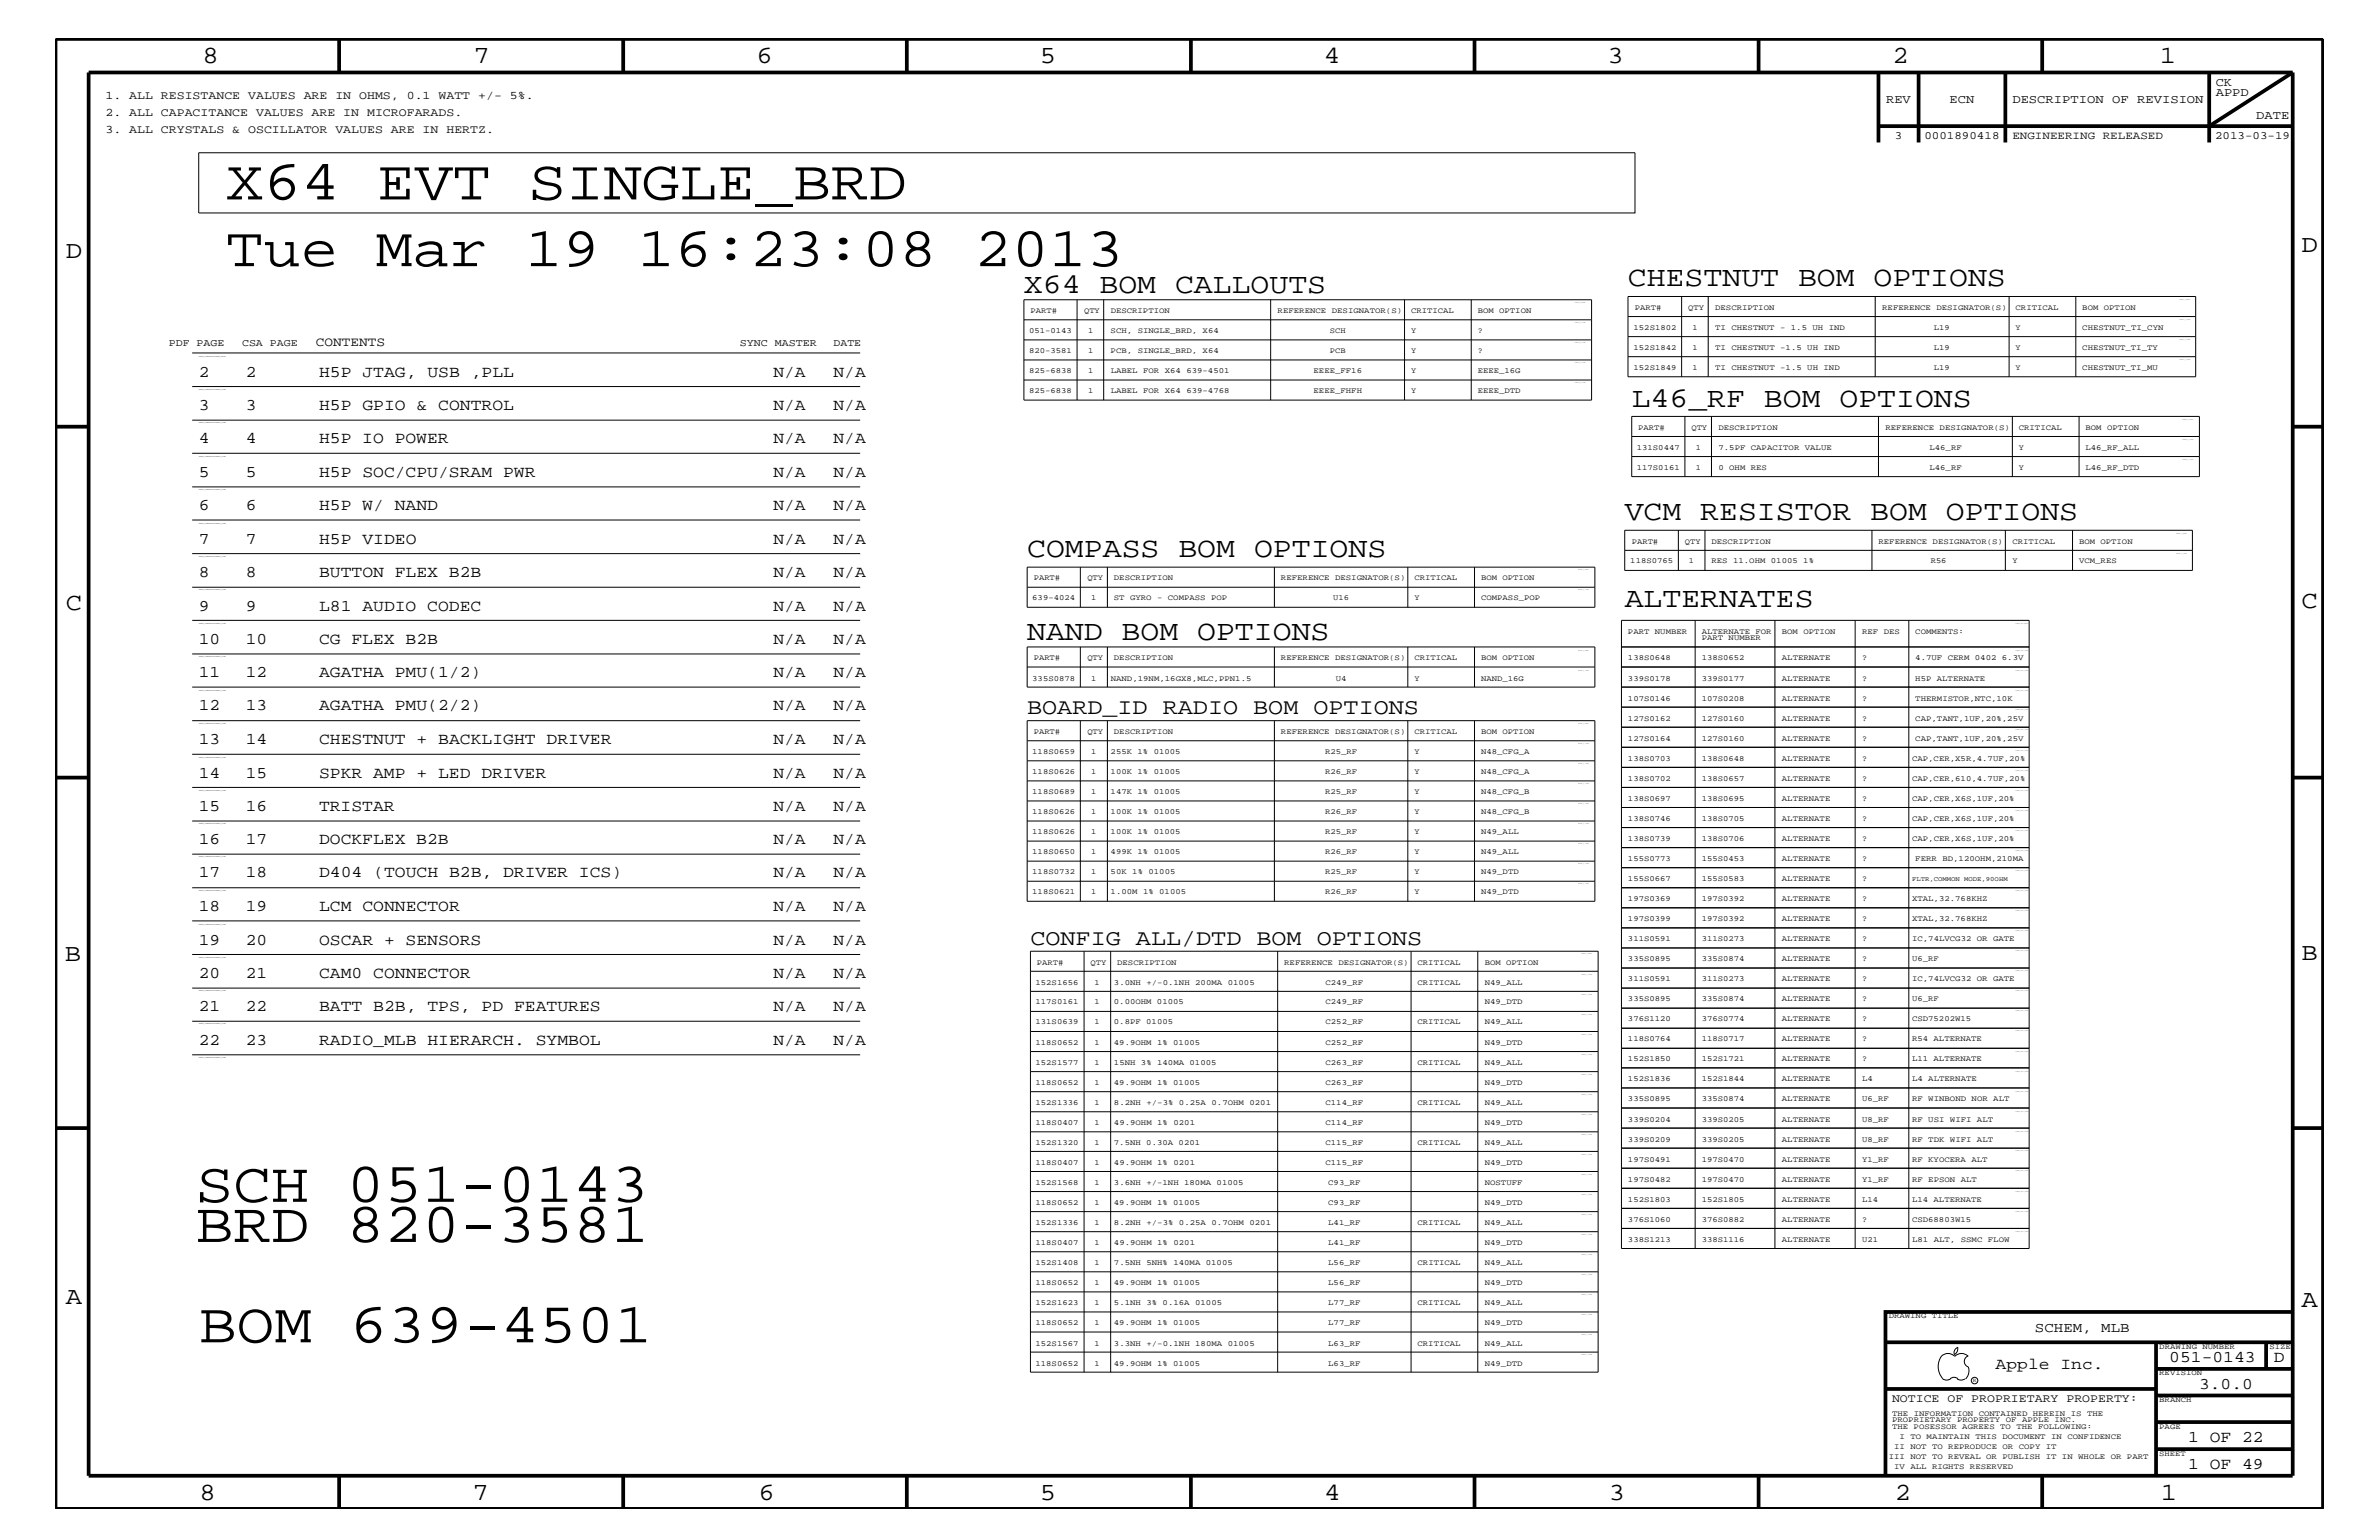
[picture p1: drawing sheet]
<svg xmlns="http://www.w3.org/2000/svg" width="432mm" height="279mm" viewBox="0 0 432 279" stroke-linecap="round" stroke-linejoin="round" font-family="sans-serif">
<defs><g id="words">
<g font-size="10.3">
<text x="41" y="36.2">X64 EVT SINGLE_BRD</text>
<text x="35.5" y="218">SCH 051-0143</text>
<text x="35.5" y="225.3">BRD 820-3581</text>
<text x="36.1" y="243.5">BOM 639-4501</text>
</g>
<text font-size="10.2" x="41" y="48.3">Tue Mar 19 16:23:08 2013</text>
<g font-size="5.2">
<text x="185.8" y="53.2">X64 BOM CALLOUTS</text>
<text x="295.5" y="51.9">CHESTNUT BOM OPTIONS</text>
<text x="296.2" y="73.8">L46_RF BOM OPTIONS</text>
<text x="294.9" y="94.3">VCM RESISTOR BOM OPTIONS</text>
<text x="186.4" y="101">COMPASS BOM OPTIONS</text>
<text x="294.9" y="110.2">ALTERNATES</text>
<text x="186.4" y="116.2">NAND BOM OPTIONS</text>
</g>
<g font-size="4.5">
<text x="36.7" y="11.5">8</text>
<text x="85.9" y="11.5">7</text>
<text x="137.3" y="11.5">6</text>
<text x="188.7" y="11.5">5</text>
<text x="240.3" y="11.5">4</text>
<text x="291.8" y="11.5">3</text>
<text x="343.5" y="11.5">2</text>
<text x="392" y="11.5">1</text>
<text x="11.9" y="46.8">D</text>
<text x="417.7" y="45.7">D</text>
<text x="11.9" y="110.6">C</text>
<text x="417.7" y="110.3">C</text>
<text x="11.8" y="174.3">B</text>
<text x="417.7" y="174.2">B</text>
<text x="11.9" y="236.7">A</text>
<text x="417.7" y="237.1">A</text>
<text x="36.2" y="272.1">8</text>
<text x="85.8" y="272.1">7</text>
<text x="137.7" y="272.1">6</text>
<text x="188.7" y="272.1">5</text>
<text x="240.4" y="272.1">4</text>
<text x="292" y="272.1">3</text>
<text x="343.9" y="272.1">2</text>
<text x="392.2" y="272.1">1</text>
</g>
<g font-size="4.1">
<text x="186.4" y="129.6">BOARD_ID RADIO BOM OPTIONS</text>
<text x="187" y="171.4">CONFIG ALL/DTD BOM OPTIONS</text>
</g>
<g font-size="3">
<text x="36.1" y="68.4">2</text>
<text x="44.6" y="68.4">2</text>
<text x="57.9" y="68.4">H5P JTAG, USB ,PLL</text>
<text x="140.4" y="68.4">N/A</text>
<text x="151.3" y="68.4">N/A</text>
<text x="36.1" y="74.4">3</text>
<text x="44.6" y="74.4">3</text>
<text x="57.9" y="74.4">H5P GPIO &amp; CONTROL</text>
<text x="140.4" y="74.4">N/A</text>
<text x="151.3" y="74.4">N/A</text>
<text x="36.1" y="80.5">4</text>
<text x="44.6" y="80.5">4</text>
<text x="57.9" y="80.5">H5P IO POWER</text>
<text x="140.4" y="80.5">N/A</text>
<text x="151.3" y="80.5">N/A</text>
<text x="36.1" y="86.5">5</text>
<text x="44.6" y="86.5">5</text>
<text x="57.9" y="86.5">H5P SOC/CPU/SRAM PWR</text>
<text x="140.4" y="86.5">N/A</text>
<text x="151.3" y="86.5">N/A</text>
<text x="36.1" y="92.6">6</text>
<text x="44.6" y="92.6">6</text>
<text x="57.9" y="92.6">H5P W/ NAND</text>
<text x="140.4" y="92.6">N/A</text>
<text x="151.3" y="92.6">N/A</text>
<text x="36.1" y="98.7">7</text>
<text x="44.6" y="98.7">7</text>
<text x="57.9" y="98.7">H5P VIDEO</text>
<text x="140.4" y="98.7">N/A</text>
<text x="151.3" y="98.7">N/A</text>
<text x="36.1" y="104.7">8</text>
<text x="44.6" y="104.7">8</text>
<text x="57.9" y="104.7">BUTTON FLEX B2B</text>
<text x="140.4" y="104.7">N/A</text>
<text x="151.3" y="104.7">N/A</text>
<text x="36.1" y="110.8">9</text>
<text x="44.6" y="110.8">9</text>
<text x="57.9" y="110.8">L81 AUDIO CODEC</text>
<text x="140.4" y="110.8">N/A</text>
<text x="151.3" y="110.8">N/A</text>
<text x="36.1" y="116.8">10</text>
<text x="44.6" y="116.8">10</text>
<text x="57.9" y="116.8">CG FLEX B2B</text>
<text x="140.4" y="116.8">N/A</text>
<text x="151.3" y="116.8">N/A</text>
<text x="36.1" y="122.9">11</text>
<text x="44.6" y="122.9">12</text>
<text x="57.9" y="122.9">AGATHA PMU(1/2)</text>
<text x="140.4" y="122.9">N/A</text>
<text x="151.3" y="122.9">N/A</text>
<text x="36.1" y="128.9">12</text>
<text x="44.6" y="128.9">13</text>
<text x="57.9" y="128.9">AGATHA PMU(2/2)</text>
<text x="140.4" y="128.9">N/A</text>
<text x="151.3" y="128.9">N/A</text>
<text x="36.1" y="135">13</text>
<text x="44.6" y="135">14</text>
<text x="57.9" y="135">CHESTNUT + BACKLIGHT DRIVER</text>
<text x="140.4" y="135">N/A</text>
<text x="151.3" y="135">N/A</text>
<text x="36.1" y="141.1">14</text>
<text x="44.6" y="141.1">15</text>
<text x="57.9" y="141.1">SPKR AMP + LED DRIVER</text>
<text x="140.4" y="141.1">N/A</text>
<text x="151.3" y="141.1">N/A</text>
<text x="36.1" y="147.1">15</text>
<text x="44.6" y="147.1">16</text>
<text x="57.9" y="147.1">TRISTAR</text>
<text x="140.4" y="147.1">N/A</text>
<text x="151.3" y="147.1">N/A</text>
<text x="36.1" y="153.2">16</text>
<text x="44.6" y="153.2">17</text>
<text x="57.9" y="153.2">DOCKFLEX B2B</text>
<text x="140.4" y="153.2">N/A</text>
<text x="151.3" y="153.2">N/A</text>
<text x="36.1" y="159.2">17</text>
<text x="44.6" y="159.2">18</text>
<text x="57.9" y="159.2">D404 (TOUCH B2B, DRIVER ICS)</text>
<text x="140.4" y="159.2">N/A</text>
<text x="151.3" y="159.2">N/A</text>
<text x="36.1" y="165.3">18</text>
<text x="44.6" y="165.3">19</text>
<text x="57.9" y="165.3">LCM CONNECTOR</text>
<text x="140.4" y="165.3">N/A</text>
<text x="151.3" y="165.3">N/A</text>
<text x="36.1" y="171.4">19</text>
<text x="44.6" y="171.4">20</text>
<text x="57.9" y="171.4">OSCAR + SENSORS</text>
<text x="140.4" y="171.4">N/A</text>
<text x="151.3" y="171.4">N/A</text>
<text x="36.1" y="177.4">20</text>
<text x="44.6" y="177.4">21</text>
<text x="57.9" y="177.4">CAM0 CONNECTOR</text>
<text x="140.4" y="177.4">N/A</text>
<text x="151.3" y="177.4">N/A</text>
<text x="36.1" y="183.5">21</text>
<text x="44.6" y="183.5">22</text>
<text x="57.9" y="183.5">BATT B2B, TPS, PD FEATURES</text>
<text x="140.4" y="183.5">N/A</text>
<text x="151.3" y="183.5">N/A</text>
<text x="36.1" y="189.5">22</text>
<text x="44.6" y="189.5">23</text>
<text x="57.9" y="189.5">RADIO_MLB HIERARCH. SYMBOL</text>
<text x="140.4" y="189.5">N/A</text>
<text x="151.3" y="189.5">N/A</text>
<text x="362.2" y="248.4">Apple Inc.</text>
<text x="393.7" y="247.1">051-0143</text>
<text x="399.2" y="252">3.0.0</text>
<text x="412.7" y="247.1">D</text>
<text x="397.2" y="261.6">1 OF 22</text>
<text x="397.2" y="266.6">1 OF 49</text>
</g>
<text font-size="2.5" x="369.4" y="241.7">SCHEM, MLB</text>
<text font-size="2.4" x="57.3" y="62.9">CONTENTS</text>
<g font-size="2.2">
<text x="402.2" y="17.4">APPD</text>
<text x="402.2" y="15.6">CK</text>
<text x="342.3" y="18.7">REV</text>
<text x="353.9" y="18.7">ECN</text>
<text x="365.3" y="18.7">DESCRIPTION OF REVISION</text>
<text x="409.5" y="21.6">DATE</text>
</g>
<g font-size="2.1">
<text x="19.1" y="18">1. ALL RESISTANCE VALUES ARE IN OHMS, 0.1 WATT +/- 5%.</text>
<text x="19.1" y="21">2. ALL CAPACITANCE VALUES ARE IN MICROFARADS.</text>
<text x="19.1" y="24.1">3. ALL CRYSTALS &amp; OSCILLATOR VALUES ARE IN HERTZ.</text>
<text x="343.4" y="254.4">NOTICE OF PROPRIETARY PROPERTY:</text>
</g>
<g font-size="2">
<text x="343.9" y="25.3">3</text>
<text x="349.3" y="25.3">0001890418</text>
<text x="365.3" y="25.3">ENGINEERING RELEASED</text>
<text x="402" y="25.3">2013-03-19</text>
</g>
<g font-size="1.9">
<text x="30.6" y="62.9">PDF PAGE</text>
<text x="43.9" y="62.9">CSA PAGE</text>
<text x="134.3" y="62.9">SYNC MASTER</text>
<text x="151.3" y="62.9">DATE</text>
</g>
<g font-size="1.4">
<text x="187" y="56.8">PART#</text>
<text x="196.8" y="56.8">QTY</text>
<text x="201.6" y="56.8">DESCRIPTION</text>
<text x="231.9" y="56.8">REFERENCE DESIGNATOR(S)</text>
<text x="256.1" y="56.8">CRITICAL</text>
<text x="268.2" y="56.8">BOM OPTION</text>
<text x="296.5" y="59.8">152S1802</text>
<text x="296.8" y="56.2">PART#</text>
<text x="306.4" y="56.2">QTY</text>
<text x="307.2" y="59.8">1</text>
<text x="311.3" y="56.2">DESCRIPTION</text>
<text x="311.3" y="59.8">TI CHESTNUT - 1.5 UH IND</text>
<text x="341.6" y="56.2">REFERENCE DESIGNATOR(S)</text>
<text x="351" y="59.8">L19</text>
<text x="365.8" y="56.2">CRITICAL</text>
<text x="365.8" y="59.8">Y</text>
<text x="378" y="56.2">BOM OPTION</text>
<text x="378" y="59.8">CHESTNUT_TI_CYN</text>
<text x="186.8" y="60.4">051-0143</text>
<text x="186.8" y="64">820-3581</text>
<text x="197.5" y="60.4">1</text>
<text x="197.5" y="64">1</text>
<text x="201.6" y="60.4">SCH, SINGLE_BRD, X64</text>
<text x="201.6" y="64">PCB, SINGLE_BRD, X64</text>
<text x="241.4" y="60.4">SCH</text>
<text x="241.4" y="64">PCB</text>
<text x="256.1" y="60.4">Y</text>
<text x="256.1" y="64">Y</text>
<text x="268.2" y="60.4">?</text>
<text x="268.2" y="64">?</text>
<text x="296.5" y="63.4">152S1842</text>
<text x="307.2" y="63.4">1</text>
<text x="311.3" y="63.4">TI CHESTNUT -1.5 UH IND</text>
<text x="351" y="63.4">L19</text>
<text x="365.8" y="63.4">Y</text>
<text x="378" y="63.4">CHESTNUT_TI_TY</text>
<text x="186.8" y="67.7">825-6838</text>
<text x="186.8" y="71.3">825-6838</text>
<text x="197.5" y="67.7">1</text>
<text x="197.5" y="71.3">1</text>
<text x="201.6" y="67.7">LABEL FOR X64 639-4501</text>
<text x="201.6" y="71.3">LABEL FOR X64 639-4768</text>
<text x="238.4" y="67.7">EEEE_FF16</text>
<text x="238.4" y="71.3">EEEE_FHFH</text>
<text x="256.1" y="67.7">Y</text>
<text x="256.1" y="71.3">Y</text>
<text x="268.2" y="67.7">EEEE_16G</text>
<text x="268.2" y="71.3">EEEE_DTD</text>
<text x="296.5" y="67.1">152S1849</text>
<text x="307.2" y="67.1">1</text>
<text x="311.3" y="67.1">TI CHESTNUT -1.5 UH IND</text>
<text x="351" y="67.1">L19</text>
<text x="365.8" y="67.1">Y</text>
<text x="378" y="67.1">CHESTNUT_TI_MU</text>
<text x="297.1" y="81.6">131S0447</text>
<text x="297.3" y="78">PART#</text>
<text x="307" y="78">QTY</text>
<text x="307.8" y="81.6">1</text>
<text x="311.9" y="81.6">7.5PF CAPACITOR VALUE</text>
<text x="311.9" y="78">DESCRIPTION</text>
<text x="342.2" y="78">REFERENCE DESIGNATOR(S)</text>
<text x="350.2" y="81.6">L46_RF</text>
<text x="366.4" y="78">CRITICAL</text>
<text x="366.4" y="81.6">Y</text>
<text x="378.5" y="78">BOM OPTION</text>
<text x="378.5" y="81.6">L46_RF_ALL</text>
<text x="297.1" y="85.3">117S0161</text>
<text x="307.8" y="85.3">1</text>
<text x="311.9" y="85.3">0 OHM RES</text>
<text x="350.2" y="85.3">L46_RF</text>
<text x="366.4" y="85.3">Y</text>
<text x="378.5" y="85.3">L46_RF_DTD</text>
<text x="296.2" y="98.7">PART#</text>
<text x="305.8" y="98.7">QTY</text>
<text x="310.6" y="98.7">DESCRIPTION</text>
<text x="341" y="98.7">REFERENCE DESIGNATOR(S)</text>
<text x="365.3" y="98.7">CRITICAL</text>
<text x="377.4" y="98.7">BOM OPTION</text>
<text x="187.6" y="105.3">PART#</text>
<text x="197.4" y="105.3">QTY</text>
<text x="202.2" y="105.3">DESCRIPTION</text>
<text x="232.5" y="105.3">REFERENCE DESIGNATOR(S)</text>
<text x="256.7" y="105.3">CRITICAL</text>
<text x="268.8" y="105.3">BOM OPTION</text>
<text x="295.9" y="102.2">118S0765</text>
<text x="306.5" y="102.2">1</text>
<text x="310.6" y="102.2">RES 11.OHM 01005 1%</text>
<text x="350.4" y="102.2">R56</text>
<text x="365.3" y="102.2">Y</text>
<text x="377.4" y="102.2">VCM_RES</text>
<text x="187.4" y="108.9">639-4024</text>
<text x="198.1" y="108.9">1</text>
<text x="202.2" y="108.9">ST GYRO - COMPASS POP</text>
<text x="242" y="108.9">U16</text>
<text x="256.7" y="108.9">Y</text>
<text x="268.8" y="108.9">COMPASS_POP</text>
<text x="187.6" y="119.8">PART#</text>
<text x="197.4" y="119.8">QTY</text>
<text x="202.2" y="119.8">DESCRIPTION</text>
<text x="232.5" y="119.8">REFERENCE DESIGNATOR(S)</text>
<text x="256.7" y="119.8">CRITICAL</text>
<text x="268.8" y="119.8">BOM OPTION</text>
<text x="295.5" y="119.8">138S0648</text>
<text x="295.5" y="115">PART NUMBER</text>
<text x="308.9" y="119.8">138S0652</text>
<text x="308.9" y="116.2">PART NUMBER</text>
<text x="308.9" y="115">ALTERNATE FOR</text>
<text x="323.4" y="115">BOM OPTION</text>
<text x="323.4" y="119.8">ALTERNATE</text>
<text x="338" y="115">REF DES</text>
<text x="338" y="119.8">?</text>
<text x="347.6" y="119.8">4.7UF CERM 0402 6.3V</text>
<text x="347.6" y="115">COMMENTS:</text>
<text x="187.4" y="123.5">335S0878</text>
<text x="198.1" y="123.5">1</text>
<text x="201.6" y="123.5">NAND,19NM,16GX8,MLC,PPN1.5</text>
<text x="242.4" y="123.5">U4</text>
<text x="256.7" y="123.5">Y</text>
<text x="268.8" y="123.5">NAND_16G</text>
<text x="295.5" y="123.5">339S0178</text>
<text x="308.9" y="123.5">339S0177</text>
<text x="323.4" y="123.5">ALTERNATE</text>
<text x="338" y="123.5">?</text>
<text x="347.6" y="123.5">H5P ALTERNATE</text>
<text x="295.5" y="130.8">127S0162</text>
<text x="295.5" y="127.1">107S0146</text>
<text x="308.9" y="130.8">127S0160</text>
<text x="308.9" y="127.1">107S0208</text>
<text x="323.4" y="130.8">ALTERNATE</text>
<text x="323.4" y="127.1">ALTERNATE</text>
<text x="338" y="130.8">?</text>
<text x="338" y="127.1">?</text>
<text x="347.6" y="130.8">CAP,TANT,1UF,20%,25V</text>
<text x="347.6" y="127.1">THERMISTOR,NTC,10K</text>
<text x="187.4" y="136.8">118S0659</text>
<text x="187.6" y="133.2">PART#</text>
<text x="197.4" y="133.2">QTY</text>
<text x="198.1" y="136.8">1</text>
<text x="201.6" y="136.8">255K 1% 01005</text>
<text x="202.2" y="133.2">DESCRIPTION</text>
<text x="232.5" y="133.2">REFERENCE DESIGNATOR(S)</text>
<text x="240.5" y="136.8">R25_RF</text>
<text x="256.7" y="133.2">CRITICAL</text>
<text x="256.7" y="136.8">Y</text>
<text x="268.8" y="133.2">BOM OPTION</text>
<text x="268.8" y="136.8">N48_CFG_A</text>
<text x="295.5" y="134.4">127S0164</text>
<text x="308.9" y="134.4">127S0160</text>
<text x="323.4" y="134.4">ALTERNATE</text>
<text x="338" y="134.4">?</text>
<text x="347.6" y="134.4">CAP,TANT,1UF,20%,25V</text>
<text x="187.4" y="140.4">118S0626</text>
<text x="198.1" y="140.4">1</text>
<text x="201.6" y="140.4">100K 1% 01005</text>
<text x="240.5" y="140.4">R26_RF</text>
<text x="256.7" y="140.4">Y</text>
<text x="268.8" y="140.4">N48_CFG_A</text>
<text x="295.5" y="138">138S0703</text>
<text x="295.5" y="141.7">138S0702</text>
<text x="308.9" y="138">138S0648</text>
<text x="308.9" y="141.7">138S0657</text>
<text x="323.4" y="138">ALTERNATE</text>
<text x="323.4" y="141.7">ALTERNATE</text>
<text x="338" y="138">?</text>
<text x="338" y="141.7">?</text>
<text x="347" y="138">CAP,CER,X5R,4.7UF,20%</text>
<text x="347" y="141.7">CAP,CER,610,4.7UF,20%</text>
<text x="187.4" y="144">118S0689</text>
<text x="187.4" y="147.7">118S0626</text>
<text x="198.1" y="144">1</text>
<text x="198.1" y="147.7">1</text>
<text x="201.6" y="144">147K 1% 01005</text>
<text x="201.6" y="147.7">100K 1% 01005</text>
<text x="240.5" y="144">R25_RF</text>
<text x="240.5" y="147.7">R26_RF</text>
<text x="256.7" y="144">Y</text>
<text x="256.7" y="147.7">Y</text>
<text x="268.8" y="144">N48_CFG_B</text>
<text x="268.8" y="147.7">N48_CFG_B</text>
<text x="295.5" y="149">138S0746</text>
<text x="295.5" y="145.3">138S0697</text>
<text x="308.9" y="149">138S0705</text>
<text x="308.9" y="145.3">138S0695</text>
<text x="323.4" y="149">ALTERNATE</text>
<text x="323.4" y="145.3">ALTERNATE</text>
<text x="338" y="149">?</text>
<text x="338" y="145.3">?</text>
<text x="347" y="149">CAP,CER,X6S,1UF,20%</text>
<text x="347" y="145.3">CAP,CER,X6S,1UF,20%</text>
<text x="187.4" y="155">118S0650</text>
<text x="187.4" y="151.3">118S0626</text>
<text x="198.1" y="151.3">1</text>
<text x="198.1" y="155">1</text>
<text x="201.6" y="151.3">100K 1% 01005</text>
<text x="201.6" y="155">499K 1% 01005</text>
<text x="240.5" y="151.3">R25_RF</text>
<text x="240.5" y="155">R26_RF</text>
<text x="256.7" y="151.3">Y</text>
<text x="256.7" y="155">Y</text>
<text x="268.8" y="151.3">N49_ALL</text>
<text x="268.8" y="155">N49_ALL</text>
<text x="295.5" y="152.6">138S0739</text>
<text x="308.9" y="152.6">138S0706</text>
<text x="323.4" y="152.6">ALTERNATE</text>
<text x="338" y="152.6">?</text>
<text x="347" y="152.6">CAP,CER,X6S,1UF,20%</text>
<text x="187.4" y="158.6">118S0732</text>
<text x="198.1" y="158.6">1</text>
<text x="201.6" y="158.6">50K 1% 01005</text>
<text x="240.5" y="158.6">R25_RF</text>
<text x="256.7" y="158.6">Y</text>
<text x="268.8" y="158.6">N49_DTD</text>
<text x="295.5" y="159.9">155S0667</text>
<text x="295.5" y="156.2">155S0773</text>
<text x="308.9" y="159.9">155S0583</text>
<text x="308.9" y="156.2">155S0453</text>
<text x="323.4" y="159.9">ALTERNATE</text>
<text x="323.4" y="156.2">ALTERNATE</text>
<text x="338" y="159.9">?</text>
<text x="338" y="156.2">?</text>
<text x="347.6" y="156.2">FERR BD,120OHM,210MA</text>
<text x="187.4" y="162.2">118S0621</text>
<text x="198.1" y="162.2">1</text>
<text x="201.6" y="162.2">1.00M 1% 01005</text>
<text x="240.5" y="162.2">R26_RF</text>
<text x="256.7" y="162.2">Y</text>
<text x="268.8" y="162.2">N49_DTD</text>
<text x="295.5" y="167.1">197S0399</text>
<text x="295.5" y="163.5">197S0369</text>
<text x="308.9" y="167.1">197S0392</text>
<text x="308.9" y="163.5">197S0392</text>
<text x="323.4" y="167.1">ALTERNATE</text>
<text x="323.4" y="163.5">ALTERNATE</text>
<text x="338" y="167.1">?</text>
<text x="338" y="163.5">?</text>
<text x="347" y="167.1">XTAL,32.768KHZ</text>
<text x="347" y="163.5">XTAL,32.768KHZ</text>
<text x="295.5" y="170.7">311S0591</text>
<text x="308.9" y="170.7">311S0273</text>
<text x="323.4" y="170.7">ALTERNATE</text>
<text x="338" y="170.7">?</text>
<text x="347" y="170.7">IC,74LVCG32 OR GATE</text>
<text x="188" y="178.7">152S1656</text>
<text x="188.2" y="175">PART#</text>
<text x="198" y="175">QTY</text>
<text x="198.7" y="178.7">1</text>
<text x="202.2" y="178.7">3.0NH +/-0.1NH 200MA 01005</text>
<text x="202.8" y="175">DESCRIPTION</text>
<text x="233.1" y="175">REFERENCE DESIGNATOR(S)</text>
<text x="240.6" y="178.7">C249_RF</text>
<text x="257.3" y="175">CRITICAL</text>
<text x="257.3" y="178.7">CRITICAL</text>
<text x="269.5" y="175">BOM OPTION</text>
<text x="269.5" y="178.7">N49_ALL</text>
<text x="295.5" y="174.4">335S0895</text>
<text x="295.5" y="178">311S0591</text>
<text x="308.9" y="174.4">335S0874</text>
<text x="308.9" y="178">311S0273</text>
<text x="323.4" y="174.4">ALTERNATE</text>
<text x="323.4" y="178">ALTERNATE</text>
<text x="338" y="174.4">?</text>
<text x="338" y="178">?</text>
<text x="347" y="178">IC,74LVCG32 OR GATE</text>
<text x="347" y="174.4">U6_RF</text>
<text x="188" y="182.2">117S0161</text>
<text x="188" y="185.9">131S0639</text>
<text x="198.7" y="182.2">1</text>
<text x="198.7" y="185.9">1</text>
<text x="202.2" y="182.2">0.00OHM 01005</text>
<text x="202.2" y="185.9">0.8PF 01005</text>
<text x="240.6" y="182.2">C249_RF</text>
<text x="240.6" y="185.9">C252_RF</text>
<text x="257.3" y="185.9">CRITICAL</text>
<text x="269.5" y="182.2">N49_DTD</text>
<text x="269.5" y="185.9">N49_ALL</text>
<text x="295.5" y="185.3">376S1120</text>
<text x="295.5" y="181.6">335S0895</text>
<text x="308.9" y="185.3">376S0774</text>
<text x="308.9" y="181.6">335S0874</text>
<text x="323.4" y="185.3">ALTERNATE</text>
<text x="323.4" y="181.6">ALTERNATE</text>
<text x="338" y="185.3">?</text>
<text x="338" y="181.6">?</text>
<text x="347" y="185.3">CSD75202W15</text>
<text x="347" y="181.6">U6_RF</text>
<text x="188" y="189.5">118S0652</text>
<text x="198.7" y="189.5">1</text>
<text x="202.2" y="189.5">49.9OHM 1% 01005</text>
<text x="240.6" y="189.5">C252_RF</text>
<text x="269.5" y="189.5">N49_DTD</text>
<text x="295.5" y="188.9">118S0764</text>
<text x="308.9" y="188.9">118S0717</text>
<text x="323.4" y="188.9">ALTERNATE</text>
<text x="338" y="188.9">?</text>
<text x="347" y="188.9">R54 ALTERNATE</text>
<text x="188" y="193.2">152S1577</text>
<text x="188" y="196.8">118S0652</text>
<text x="198.7" y="196.8">1</text>
<text x="198.7" y="193.2">1</text>
<text x="202.2" y="196.8">49.9OHM 1% 01005</text>
<text x="202.2" y="193.2">15NH 3% 140MA 01005</text>
<text x="240.6" y="196.8">C263_RF</text>
<text x="240.6" y="193.2">C263_RF</text>
<text x="257.3" y="193.2">CRITICAL</text>
<text x="269.5" y="193.2">N49_ALL</text>
<text x="269.5" y="196.8">N49_DTD</text>
<text x="295.5" y="196.2">152S1836</text>
<text x="295.5" y="192.6">152S1850</text>
<text x="308.9" y="192.6">152S1721</text>
<text x="308.9" y="196.2">152S1844</text>
<text x="323.4" y="196.2">ALTERNATE</text>
<text x="323.4" y="192.6">ALTERNATE</text>
<text x="338" y="196.2">L4</text>
<text x="338" y="192.6">?</text>
<text x="347" y="192.6">L11 ALTERNATE</text>
<text x="347" y="196.2">L4 ALTERNATE</text>
<text x="188" y="200.4">152S1336</text>
<text x="198.7" y="200.4">1</text>
<text x="202.2" y="200.4">8.2NH +/-3% 0.25A 0.7OHM 0201</text>
<text x="240.6" y="200.4">C114_RF</text>
<text x="257.3" y="200.4">CRITICAL</text>
<text x="269.5" y="200.4">N49_ALL</text>
<text x="295.5" y="203.5">339S0204</text>
<text x="295.5" y="199.8">335S0895</text>
<text x="308.9" y="203.5">339S0205</text>
<text x="308.9" y="199.8">335S0874</text>
<text x="323.4" y="203.5">ALTERNATE</text>
<text x="323.4" y="199.8">ALTERNATE</text>
<text x="338" y="203.5">U8_RF</text>
<text x="338" y="199.8">U6_RF</text>
<text x="347" y="203.5">RF USI WIFI ALT</text>
<text x="347" y="199.8">RF WINBOND NOR ALT</text>
<text x="188" y="207.7">152S1320</text>
<text x="188" y="204.1">118S0407</text>
<text x="198.7" y="207.7">1</text>
<text x="198.7" y="204.1">1</text>
<text x="202.2" y="204.1">49.9OHM 1% 0201</text>
<text x="202.2" y="207.7">7.5NH 0.30A 0201</text>
<text x="240.6" y="207.7">C115_RF</text>
<text x="240.6" y="204.1">C114_RF</text>
<text x="257.3" y="207.7">CRITICAL</text>
<text x="269.5" y="207.7">N49_ALL</text>
<text x="269.5" y="204.1">N49_DTD</text>
<text x="295.5" y="207.1">339S0209</text>
<text x="308.9" y="207.1">339S0205</text>
<text x="323.4" y="207.1">ALTERNATE</text>
<text x="338" y="207.1">U8_RF</text>
<text x="347" y="207.1">RF TDK WIFI ALT</text>
<text x="188" y="211.4">118S0407</text>
<text x="188" y="215">152S1568</text>
<text x="198.7" y="215">1</text>
<text x="198.7" y="211.4">1</text>
<text x="202.2" y="211.4">49.9OHM 1% 0201</text>
<text x="202.2" y="215">3.6NH +/-1NH 180MA 01005</text>
<text x="240.6" y="211.4">C115_RF</text>
<text x="241.1" y="215">C93_RF</text>
<text x="269.5" y="215">NOSTUFF</text>
<text x="269.5" y="211.4">N49_DTD</text>
<text x="295.5" y="214.4">197S0482</text>
<text x="295.5" y="210.8">197S0491</text>
<text x="308.9" y="214.4">197S0470</text>
<text x="308.9" y="210.8">197S0470</text>
<text x="323.4" y="214.4">ALTERNATE</text>
<text x="323.4" y="210.8">ALTERNATE</text>
<text x="338" y="214.4">Y1_RF</text>
<text x="338" y="210.8">Y1_RF</text>
<text x="347" y="210.8">RF KYOCERA ALT</text>
<text x="347" y="214.4">RF EPSON ALT</text>
<text x="188" y="218.6">118S0652</text>
<text x="198.7" y="218.6">1</text>
<text x="202.2" y="218.6">49.9OHM 1% 01005</text>
<text x="241.1" y="218.6">C93_RF</text>
<text x="269.5" y="218.6">N49_DTD</text>
<text x="295.5" y="221.7">376S1060</text>
<text x="295.5" y="218">152S1803</text>
<text x="308.9" y="218">152S1805</text>
<text x="308.9" y="221.7">376S0882</text>
<text x="323.4" y="221.7">ALTERNATE</text>
<text x="323.4" y="218">ALTERNATE</text>
<text x="338" y="221.7">?</text>
<text x="338" y="218">L14</text>
<text x="347" y="221.7">CSD68803W15</text>
<text x="347" y="218">L14 ALTERNATE</text>
<text x="188" y="222.3">152S1336</text>
<text x="188" y="225.9">118S0407</text>
<text x="198.7" y="225.9">1</text>
<text x="198.7" y="222.3">1</text>
<text x="202.2" y="222.3">8.2NH +/-3% 0.25A 0.7OHM 0201</text>
<text x="202.2" y="225.9">49.9OHM 1% 0201</text>
<text x="241.1" y="225.9">L41_RF</text>
<text x="241.1" y="222.3">L41_RF</text>
<text x="257.3" y="222.3">CRITICAL</text>
<text x="269.5" y="225.9">N49_DTD</text>
<text x="269.5" y="222.3">N49_ALL</text>
<text x="295.5" y="225.3">338S1213</text>
<text x="308.9" y="225.3">338S1116</text>
<text x="323.4" y="225.3">ALTERNATE</text>
<text x="338" y="225.3">U21</text>
<text x="347" y="225.3">L81 ALT, SSMC FLOW</text>
<text x="188" y="229.6">152S1408</text>
<text x="188" y="233.2">118S0652</text>
<text x="198.7" y="229.6">1</text>
<text x="198.7" y="233.2">1</text>
<text x="202.2" y="233.2">49.9OHM 1% 01005</text>
<text x="202.2" y="229.6">7.5NH 5NH% 140MA 01005</text>
<text x="241.1" y="229.6">L56_RF</text>
<text x="241.1" y="233.2">L56_RF</text>
<text x="257.3" y="229.6">CRITICAL</text>
<text x="269.5" y="229.6">N49_ALL</text>
<text x="269.5" y="233.2">N49_DTD</text>
<text x="188" y="236.8">152S1623</text>
<text x="198.7" y="236.8">1</text>
<text x="202.2" y="236.8">5.1NH 3% 0.16A 01005</text>
<text x="241.1" y="236.8">L77_RF</text>
<text x="257.3" y="236.8">CRITICAL</text>
<text x="269.5" y="236.8">N49_ALL</text>
<text x="342.8" y="239.2">DRAWING TITLE</text>
<text x="188" y="244.1">152S1567</text>
<text x="188" y="240.5">118S0652</text>
<text x="198.7" y="244.1">1</text>
<text x="198.7" y="240.5">1</text>
<text x="202.2" y="240.5">49.9OHM 1% 01005</text>
<text x="202.2" y="244.1">3.3NH +/-0.1NH 180MA 01005</text>
<text x="241.1" y="244.1">L63_RF</text>
<text x="241.1" y="240.5">L77_RF</text>
<text x="257.3" y="244.1">CRITICAL</text>
<text x="269.5" y="244.1">N49_ALL</text>
<text x="269.5" y="240.5">N49_DTD</text>
<text x="391.9" y="244.7">DRAWING NUMBER</text>
<text x="411.9" y="244.7">SIZE</text>
<text x="188" y="247.8">118S0652</text>
<text x="198.7" y="247.8">1</text>
<text x="202.2" y="247.8">49.9OHM 1% 01005</text>
<text x="241.1" y="247.8">L63_RF</text>
<text x="269.5" y="247.8">N49_DTD</text>
<text x="391.9" y="249.5">REVISION</text>
<text x="343.4" y="256.8">THE INFORMATION CONTAINED HEREIN IS THE</text>
<text x="391.9" y="254.4">BRANCH</text>
<text x="343.4" y="259.3">THE POSESSOR AGREES TO THE FOLLOWING:</text>
<text x="343.4" y="258">PROPRIETARY PROPERTY OF APPLE INC.</text>
<text x="343.8" y="262.9">II NOT TO REPRODUCE OR COPY IT</text>
<text x="344.8" y="261.1">I TO MAINTAIN THIS DOCUMENT IN CONFIDENCE</text>
<text x="391.9" y="259.3">PAGE</text>
<text x="342.8" y="264.7">III NOT TO REVEAL OR PUBLISH IT IN WHOLE OR PART</text>
<text x="343.8" y="266.6">IV ALL RIGHTS RESERVED</text>
<text x="391.9" y="264.1">SHEET</text>
</g>
<text font-size="1.2" x="347" y="159.9">FLTR,COMMON MODE,90OHM</text>
<text font-size="1" x="358.1" y="250.7">R</text>
<g font-size=".3">
<text x="36.1" y="64.7">TABLE_TABLEOFCONTENTS_HEAD</text>
<text x="36.1" y="70.7">TABLE_TABLEOFCONTENTS_ITEM</text>
<text x="36.1" y="76.8">TABLE_TABLEOFCONTENTS_ITEM</text>
<text x="36.1" y="82.8">TABLE_TABLEOFCONTENTS_ITEM</text>
<text x="36.1" y="88.9">TABLE_TABLEOFCONTENTS_ITEM</text>
<text x="36.1" y="95">TABLE_TABLEOFCONTENTS_ITEM</text>
<text x="36.1" y="101">TABLE_TABLEOFCONTENTS_ITEM</text>
<text x="36.1" y="107.1">TABLE_TABLEOFCONTENTS_ITEM</text>
<text x="36.1" y="113.1">TABLE_TABLEOFCONTENTS_ITEM</text>
<text x="36.1" y="119.2">TABLE_TABLEOFCONTENTS_ITEM</text>
<text x="36.1" y="125.3">TABLE_TABLEOFCONTENTS_ITEM</text>
<text x="36.1" y="131.3">TABLE_TABLEOFCONTENTS_ITEM</text>
<text x="36.1" y="137.4">TABLE_TABLEOFCONTENTS_ITEM</text>
<text x="36.1" y="143.5">TABLE_TABLEOFCONTENTS_ITEM</text>
<text x="36.1" y="149.5">TABLE_TABLEOFCONTENTS_ITEM</text>
<text x="36.1" y="155.6">TABLE_TABLEOFCONTENTS_ITEM</text>
<text x="36.1" y="161.7">TABLE_TABLEOFCONTENTS_ITEM</text>
<text x="36.1" y="167.8">TABLE_TABLEOFCONTENTS_ITEM</text>
<text x="36.1" y="173.8">TABLE_TABLEOFCONTENTS_ITEM</text>
<text x="36.1" y="179.9">TABLE_TABLEOFCONTENTS_ITEM</text>
<text x="36.1" y="185.9">TABLE_TABLEOFCONTENTS_ITEM</text>
<text x="36.1" y="192">TABLE_TABLEOFCONTENTS_ITEM</text>
</g>
</g></defs>
<g fill="none" stroke="#000" stroke-width=".18">
<path d="M36.1 27.7h260.7v10.9h-260.7zM185.8 54.4h103.1v18.2h-103.1zM185.8 58h103.1M195.5 54.4v18.2M200.3 54.4v18.2M230.6 54.4v18.2M254.9 54.4v18.2M267 54.4v18.2M295.5 53.8h103v14.6h-103zM295.5 57.4h103M305.2 53.8v14.6M310 53.8v14.6"/>
<path d="M340.4 53.8v14.6M364.7 53.8v14.6M376.8 53.8v14.6M34.9 64h121.2M34.9 76.2h121.2M34.9 70.1h121.2M185.8 61.7h103.1M185.8 65.3h103.1M185.8 68.9h103.1M295.5 61.1h103M295.5 64.7h103M296.2 75.6h103v10.9h-103z"/>
<path d="M296.2 79.2h103M305.8 75.6v10.9M310.6 75.6v10.9M341 75.6v10.9M365.3 75.6v10.9M377.4 75.6v10.9M34.9 88.3h121.2M34.9 82.2h121.2M34.9 94.3h121.2M294.9 96.2h103v7.3h-103zM294.9 99.9h103M296.2 82.8h103"/>
<path d="M304.6 96.2v7.3M309.5 96.2v7.3M339.8 96.2v7.3M364 96.2v7.3M376.2 96.2v7.3M34.9 112.6h121.2M34.9 106.5h121.2M34.9 118.6h121.2M34.9 100.4h121.2M186.4 117.4h103.1v7.3h-103.1zM186.4 102.9h103.1v7.3h-103.1zM186.4 106.5h103.1"/>
<path d="M196.1 102.9v7.3M196.1 117.4v7.3M201 102.9v7.3M201 117.4v7.3M231.3 102.9v7.3M231.3 117.4v7.3M255.5 102.9v7.3M255.5 117.4v7.3M267.6 102.9v7.3M267.6 117.4v7.3M294.3 117.4h74M294.3 112.6h74v113.9h-74z"/>
<path d="M307.7 112.6v113.9M322.2 112.6v113.9M336.7 112.6v113.9M346.5 112.6v113.9M34.9 124.7h121.2M34.9 136.8h121.2M34.9 130.8h121.2M186.4 130.8h103.1v32.7h-103.1zM186.4 121h103.1M186.4 138h103.1M186.4 134.4h103.1M196.1 130.8v32.7"/>
<path d="M201 130.8v32.7M231.3 130.8v32.7M255.5 130.8v32.7M267.6 130.8v32.7M294.3 124.7h74M294.3 121h74M294.3 135.6h74M294.3 131.9h74M294.3 139.2h74M294.3 128.3h74M34.9 142.9h121.2M34.9 149h121.2"/>
<path d="M34.9 155h121.2M186.4 152.6h103.1M186.4 145.3h103.1M186.4 156.2h103.1M186.4 159.9h103.1M186.4 141.7h103.1M186.4 149h103.1M294.3 142.9h74M294.3 157.4h74M294.3 153.8h74M294.3 150.1h74M294.3 146.5h74"/>
<path d="M34.9 161.1h121.2M34.9 167.1h121.2M34.9 173.2h121.2M34.9 179.3h121.2M187 172.6h103.1v76.3h-103.1zM187 179.9h103.1M187 176.2h103.1M196.8 172.6v76.3M201.6 172.6v76.3M231.9 172.6v76.3M256.1 172.6v76.3M268.2 172.6v76.3"/>
<path d="M294.3 161.1h74M294.3 179.3h74M294.3 172h74M294.3 168.3h74M294.3 175.6h74M294.3 164.7h74M34.9 191.4h121.2M34.9 185.3h121.2M187 190.8h103.1M187 198.1h103.1M187 194.4h103.1M187 183.5h103.1"/>
<path d="M187 187.1h103.1M294.3 197.4h74M294.3 193.7h74M294.3 190.2h74M294.3 186.5h74M294.3 182.9h74M187 208.9h103.1M187 205.3h103.1M187 216.2h103.1M187 219.8h103.1M187 212.5h103.1M187 201.7h103.1"/>
<path d="M294.3 219.2h74M294.3 215.6h74M294.3 211.9h74M294.3 208.3h74M294.3 204.7h74M294.3 201h74M187 230.7h103.1M187 234.4h103.1M187 227.1h103.1M187 223.5h103.1M187 238h103.1M294.3 222.9h74"/>
<path d="M187 245.3h103.1M187 241.7h103.1M352.3 246.1a1.72 1.72 0 0 1 2.5 0 1.69 1.69 0 0 1 2.4 0M352.4 246a3.2 3.2 0 0 0 .4 4.3l.8 .1 .4-.2M354 250.2l.7-.3 .7 .3M355.2 250.2l.7 .2 .7-.2M355.3 244.4v.3a1.18 1.18 0 0 1-.6 1.1M355.4 244.4a.99 .99 0 0 0-.6 1.4M357.2 246a1.04 1.04 0 0 0-.7 1 1.04 1.04 0 0 0 .7 1M357.3 248l.1 .7a2.11 2.11 0 0 1-.6 1.5"/>
<circle cx="358.4" cy="250.5" r=".59"/>
</g>
<g fill="none" stroke="#000" stroke-width=".68" stroke-linecap="butt">
<path d="M10.1 7.1h411.5v266.7h-411.5zM16.1 13.2h400v254.5h-400zM61.6 7.1v6.1M113.1 7.1v6.1M164.6 7.1v6.1M216.2 7.1v6.1M267.6 7.1v6.1M319.2 7.1v6.1M341 13.2v12.7M348.2 13.2v12.7M364 13.2v12.7M370.7 7.1v6.1"/>
<path d="M401 13.2v12.7M416.1 13.2l-15.1 9.7M341 22.9h75.1M10.1 77.4h6M416.1 77.4h5.5M10.1 141.1h6M416.1 141.1h5.5M10.1 204.7h6M416.1 204.7h5.5M416.1 238h-73.9v29.7M342.2 243.5h73.9M342.2 252h49.1"/>
<path d="M391.3 248.4h24.8M391.3 243.5v24.2M391.3 253.2h24.8M391.3 258h24.8M411.3 243.5v4.9M61.6 267.7v6.1M113.1 267.7v6.1M164.6 267.7v6.1M216.2 268v5.8M267.6 267.7v6.1M319.2 267.7v6.1M370.7 267.7v6.1"/>
<path d="M391.3 262.9h24.8"/>
</g>
<use href="#words"/>
</svg>
